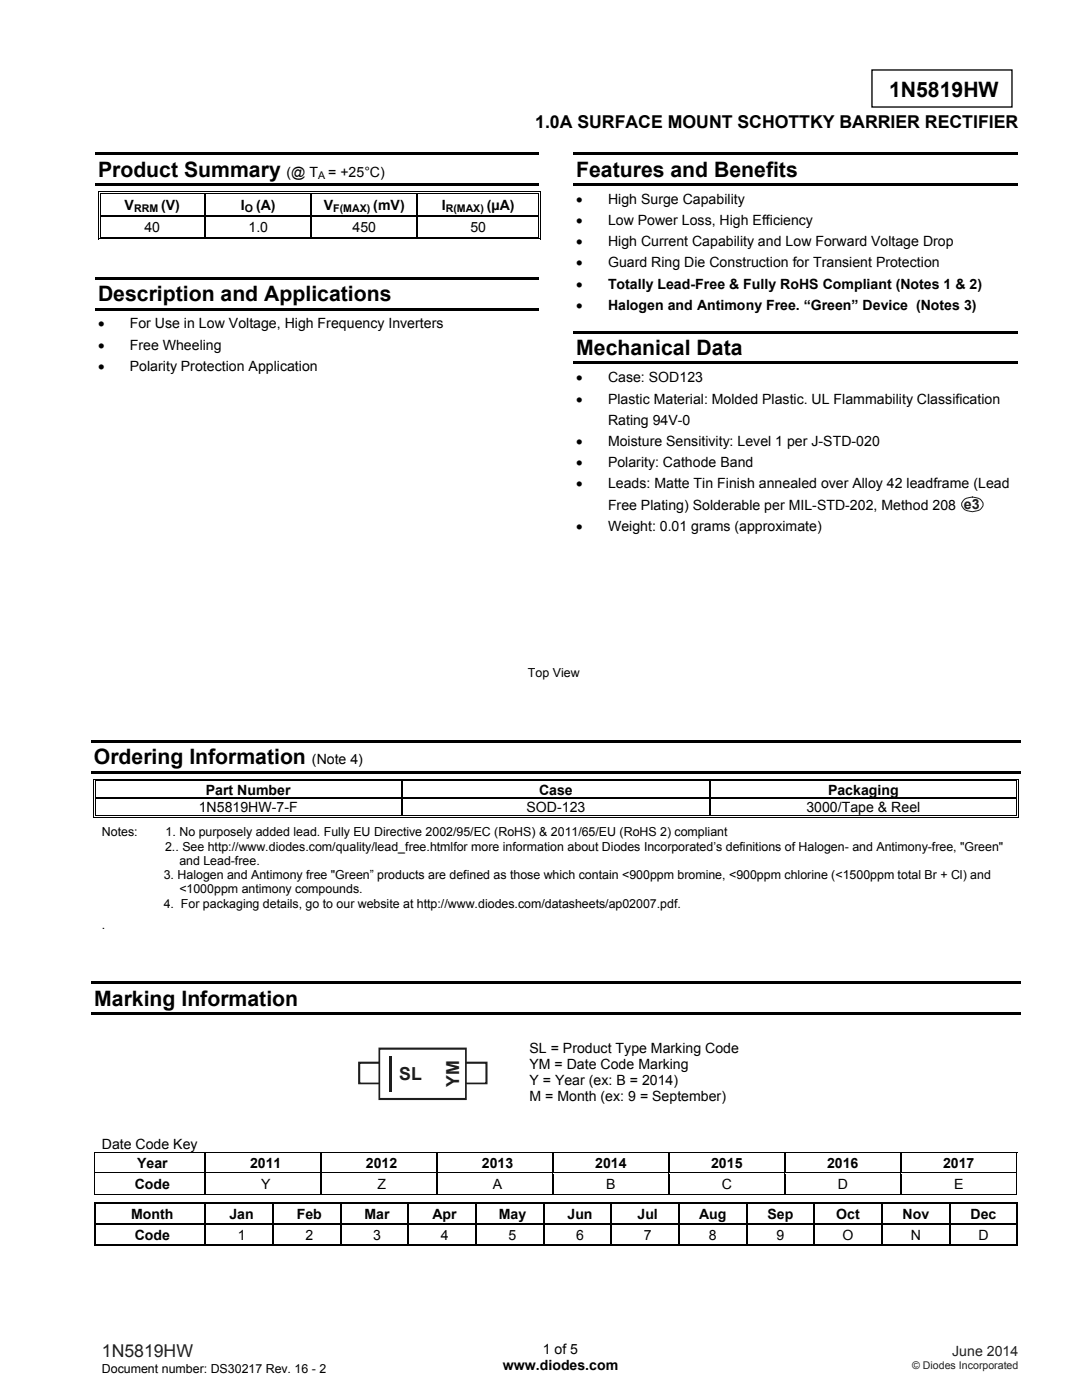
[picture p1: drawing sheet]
<svg xmlns="http://www.w3.org/2000/svg" width="216mm" height="279mm" viewBox="0 0 216 279" stroke-linecap="round" stroke-linejoin="round" font-family="sans-serif">
<defs><g id="words">
<g font-size="4.2">
<text x="177.4" y="19.3">1N5819HW</text>
<text x="19.6" y="35.3">Product Summary</text>
<text x="115" y="35.3">Features and Benefits</text>
<text x="19.6" y="60.2">Description and Applications</text>
<text x="115" y="70.9">Mechanical Data</text>
<text x="18.7" y="152.6">Ordering Information</text>
<text x="18.8" y="200.7">Marking Information</text>
</g>
<g font-size="3.6" fill="#1f1a17">
<text x="79.7" y="215.5">SL</text>
<text x="91.6" y="217" transform="rotate(-90 91.6 217)">YM</text>
</g>
<text font-size="3.5" x="106.8" y="25.6">1.0A SURFACE MOUNT SCHOTTKY BARRIER RECTIFIER</text>
<text font-size="3.5" fill="#231f20" x="20.3" y="270.9">1N5819HW</text>
<g font-size="2.8">
<text x="57.2" y="35.3">(@ T</text>
<text x="65.5" y="35.3">= +25°C)</text>
<text x="24.9" y="41.9">V</text>
<text x="32.2" y="41.9">(V)</text>
<text x="48.1" y="41.9">I</text>
<text x="51.1" y="41.9">(A)</text>
<text x="64.6" y="41.9">V</text>
<text x="74.5" y="41.9">(mV)</text>
<text x="88.2" y="41.9">I</text>
<text x="97.2" y="41.9">(µA)</text>
<text x="115" y="40.7">•</text>
<text x="121.3" y="40.7">High Surge Capability</text>
<text x="28.8" y="46.2">40</text>
<text x="49.6" y="46.2">1.0</text>
<text x="70.3" y="46.2">450</text>
<text x="93.9" y="46.2">50</text>
<text x="115" y="44.9">•</text>
<text x="121.3" y="44.9">Low Power Loss, High Efficiency</text>
<text x="115" y="49.1">•</text>
<text x="115" y="53.4">•</text>
<text x="121.3" y="49.1">High Current Capability and Low Forward Voltage Drop</text>
<text x="121.3" y="53.4">Guard Ring Die Construction for Transient Protection</text>
<text x="115" y="57.6">•</text>
<text x="121.3" y="57.6">Totally Lead-Free &amp; Fully RoHS Compliant (Notes 1 &amp; 2)</text>
<text x="19.6" y="65.6">•</text>
<text x="25.9" y="65.6">For Use in Low Voltage, High Frequency Inverters</text>
<text x="115" y="61.8">•</text>
<text x="121.3" y="61.8">Halogen and Antimony Free. “Green” Device (Notes 3)</text>
<text x="19.6" y="69.8">•</text>
<text x="25.9" y="69.8">Free Wheeling</text>
<text x="19.6" y="74">•</text>
<text x="25.9" y="74">Polarity Protection Application</text>
<text x="115" y="76.3">•</text>
<text x="121.3" y="76.3">Case: SOD123</text>
<text x="115" y="80.5">•</text>
<text x="121.3" y="80.5">Plastic Material: Molded Plastic. UL Flammability Classification</text>
<text x="115" y="89">•</text>
<text x="121.3" y="84.8">Rating 94V-0</text>
<text x="121.3" y="89">Moisture Sensitivity: Level 1 per J-STD-020</text>
<text x="115" y="93.2">•</text>
<text x="121.3" y="93.2">Polarity: Cathode Band</text>
<text x="115" y="97.5">•</text>
<text x="121.3" y="101.7">Free Plating) Solderable per MIL-STD-202, Method 208 e3</text>
<text x="121.3" y="97.5">Leads: Matte Tin Finish annealed over Alloy 42 leadframe (Lead</text>
<text x="115" y="105.9">•</text>
<text x="121.3" y="105.9">Weight: 0.01 grams (approximate)</text>
<text x="62.3" y="152.6">(Note 4)</text>
<text x="41.1" y="158.6">Part Number</text>
<text x="107.6" y="158.6">Case</text>
<text x="165.2" y="158.6">Packaging</text>
<text x="39.7" y="162.1">1N5819HW-7-F</text>
<text x="105" y="162.1">SOD-123</text>
<text x="160.9" y="162.1">3000/Tape &amp; Reel</text>
<text x="105.7" y="210.1">SL = Product Type Marking Code</text>
<text x="105.7" y="213.3">YM = Date Code Marking</text>
<text x="105.7" y="216.5">Y = Year (ex: B = 2014)</text>
<text x="105.7" y="219.8">M = Month (ex: 9 = September)</text>
<text x="20.3" y="229.2">Date Code Key</text>
<text x="27.4" y="233">Year</text>
<text x="49.9" y="233">2011</text>
<text x="73" y="233">2012</text>
<text x="96.2" y="233">2013</text>
<text x="118.8" y="233">2014</text>
<text x="141.9" y="233">2015</text>
<text x="165" y="233">2016</text>
<text x="188.2" y="233">2017</text>
<text x="26.9" y="237.2">Code</text>
<text x="52.1" y="237.2">Y</text>
<text x="75.3" y="237.2">Z</text>
<text x="98.4" y="237.2">A</text>
<text x="121" y="237.2">B</text>
<text x="144" y="237.2">C</text>
<text x="167.2" y="237.2">D</text>
<text x="190.4" y="237.2">E</text>
<text x="26.2" y="243.2">Month</text>
<text x="45.8" y="243.2">Jan</text>
<text x="59.2" y="243.2">Feb</text>
<text x="72.7" y="243.2">Mar</text>
<text x="86.3" y="243.2">Apr</text>
<text x="99.5" y="243.2">May</text>
<text x="113.2" y="243.2">Jun</text>
<text x="127.2" y="243.2">Jul</text>
<text x="139.5" y="243.2">Aug</text>
<text x="153.1" y="243.2">Sep</text>
<text x="166.9" y="243.2">Oct</text>
<text x="180.1" y="243.2">Nov</text>
<text x="193.7" y="243.2">Dec</text>
<text x="26.9" y="247.4">Code</text>
<text x="47.4" y="247.4">1</text>
<text x="61" y="247.4">2</text>
<text x="74.4" y="247.4">3</text>
<text x="88" y="247.4">4</text>
<text x="101.5" y="247.4">5</text>
<text x="115" y="247.4">6</text>
<text x="128.5" y="247.4">7</text>
<text x="141.4" y="247.4">8</text>
<text x="155" y="247.4">9</text>
<text x="168.1" y="247.4">O</text>
<text x="181.7" y="247.4">N</text>
<text x="195.2" y="247.4">D</text>
<text x="100.3" y="273.5">www.diodes.com</text>
<text x="108.3" y="270.2">1 of 5</text>
</g>
<text font-size="2.8" fill="#231f20" x="190" y="270.6">June 2014</text>
<g font-size="2.5">
<text x="105.3" y="135.1">Top View</text>
<text x="20.3" y="166.9">Notes:</text>
<text x="33" y="166.9">1. No purposely added lead. Fully EU Directive 2002/95/EC (RoHS) &amp; 2011/65/EU (RoHS 2) compliant</text>
<text x="32.9" y="169.8">2.. See http://www.diodes.com/quality/lead_free.htmlfor more information about Diodes Incorporated’s definitions of Halogen- and Antimony-free, &quot;Green&quot;</text>
<text x="35.8" y="172.6">and Lead-free.</text>
<text x="32.7" y="175.5">3. Halogen and Antimony free &quot;Green” products are defined as those which contain &lt;900ppm bromine, &lt;900ppm chlorine (&lt;1500ppm total Br + Cl) and</text>
<text x="35.8" y="178.3">&lt;1000ppm antimony compounds.</text>
<text x="20.3" y="185.4">.</text>
<text x="32.7" y="181.1">4. For packaging details, go to our website at http://www.diodes.com/datasheets/ap02007.pdf.</text>
<text x="20.3" y="274">Document number: DS30217 Rev. 16 - 2</text>
</g>
<g font-size="2.1">
<text x="63.5" y="35.6">A</text>
<text x="26.8" y="42.3">RRM</text>
<text x="48.9" y="42.3">O</text>
<text x="66.5" y="42.3">F(MAX)</text>
<text x="88.9" y="42.3">R(MAX)</text>
</g>
<text font-size="2.1" fill="#231f20" x="182" y="273.2">© Diodes Incorporated</text>
</g></defs>
<path d="M174 14h27.9v7.4h-27.9z" fill="none" stroke="#000" stroke-width=".26"/>
<g fill="#000">
<path d="M19 30.4h88.6v.6h-88.6zM19 36.6h88.6v.5h-88.6zM19.6 38.1h.1v.6h-.1zM19.6 38.1h.5v.2h-.5zM19.9 38.5h.2v.2h-.2zM40.9 38.7h.2zM40.9 38.1h.5v.2h-.5zM40.9 38.5h.5v.2h-.5zM62 38.7h.3zM62 38.1h.5v.2h-.5zM62 38.5h.5v.2h-.5zM83.1 38.7h.3z"/>
<path d="M83.1 38.1h.6v.2h-.6zM83.1 38.5h.6v.2h-.6zM107.4 38.1h.4v.2h-.4zM107.4 38.5h.1v.2h-.1zM107.7 38.1h.1v.6h-.1zM114.4 30.4h88.7v.6h-88.7zM114.4 36.6h88.7v.5h-88.7zM19 55.3h88.6v.5h-88.6zM19.6 43h.1v.3h-.1zM19.6 47.6h.5v.2h-.5zM19.9 43h.2v.3h-.2zM19.9 47.3h.2v.1h-.2z"/>
<path d="M40.9 43h.2v.3h-.2zM40.9 47.3h.5v.1h-.5zM62 43h.3v.3h-.3zM62 47.3h.5v.1h-.5zM83.1 43h.3v.3h-.3zM83.1 47.3h.6v.1h-.6zM107.4 43h.1v.3h-.1zM107.4 47.6h.4v.2h-.4zM107.4 47.3h.1v.1h-.1zM107.7 43h.1v.3h-.1zM107.7 47.3h.1v.5h-.1zM19 61.4h88.6v.6h-88.6z"/>
<path d="M114.4 66.1h88.7v.5h-88.7zM114.4 72.2h88.7v.5h-88.7zM18.2 147.7h185.5v.6h-185.5zM18.2 153.8h185.5v.6h-185.5zM18.6 155.4h.2v.6h-.2zM18.6 155.4h.5v.2h-.5zM18.6 159.2h.2v.3h-.2zM18.9 155.8h.2v.2h-.2zM18.9 155.8h.2v.1h-.2zM18.9 159.2h.2v.3h-.2zM80.2 155.9l.2 .1zM80.2 155.4h.5v.2h-.5z"/>
<path d="M80.2 155.8h.5v.1h-.5zM80.2 159.2h.2v.3h-.2zM141.5 155.9l.2 .1zM141.5 155.4h.5v.2h-.5zM141.5 155.8h.5v.1h-.5zM141.5 159.2h.2v.3h-.2zM202.8 155.4h.5v.2h-.5zM202.8 155.8h.1v.2h-.1zM202.8 155.8h.1v.1h-.1zM202.8 159.2h.1v.3h-.1zM203.1 155.4h.2v.6h-.2zM203.1 159.2h.2v.3h-.2z"/>
<path d="M18.6 163.1h.5v.1h-.5zM18.9 162.7h.2v.2h-.2zM80.2 162.7h.5v.2h-.5zM141.5 162.7h.5v.2h-.5zM141.5 163.1h.5v.1h-.5zM202.8 163.1h.5v.1h-.5zM202.8 162.7h.1v.2h-.1zM203.1 162.7h.2v.5h-.2zM18.3 195.9h185.4v.5h-185.4zM18.3 202h185.4v.5h-185.4z"/>
</g>
<g fill="none" stroke="#000" stroke-width=".2">
<path d="M19.7 38.7v4.3M20 38.7v4.3M20.1 38.2h20.8M20.1 38.6h20.8M41.4 38.2h20.6M41.4 38.6h20.6M62.5 38.2h20.6M62.5 38.6h20.6M83.7 38.2h23.7M83.7 38.6h23.7M107.5 38.7v4.3M107.8 38.7v4.3"/>
<path d="M19.7 43.3v4.5M20 43.3v4M20.1 47.7h87.3M20.1 47.3h20.8M41.4 47.3h20.6M62.5 47.3h20.6M83.7 47.3h23.7M107.5 43.3v4M107.8 43.3v4M18.7 156v3.2M18.7 159.5v3.7M19 156v3.2"/>
<path d="M19 159.5v3.2M19.1 155.5h61.1M19.1 155.9h61.1M80.7 155.5h60.8M80.7 155.9h60.8M142 155.5h60.8M142 155.9h60.8M202.8 156v3.2M202.8 159.5v3.2M203.2 156v3.2M203.2 159.5v3.2M19.1 163.2h122.4"/>
<path d="M19.1 162.8h61.1M80.7 162.8h60.8M142 163.2h60.8M142 162.8h60.8"/>
</g>
<g fill="none" stroke="#000" stroke-width=".25">
<path d="M41 38.7v4.3M62.1 38.7v4.3M83.3 38.7v4.3M20.1 43.1h20.8M41 43.3v4M41.1 43.1h20.9M62.1 43.3v4M62.3 43.1h20.8M83.3 43.3v4M83.4 43.1h24M19.1 159.3h61.1M80.3 156v3.2"/>
<path d="M80.3 159.5v3.2M80.4 159.3h61.1M141.6 156v3.2M141.6 159.5v3.2M141.7 159.3h61.1"/>
</g>
<g fill="#fff">
<path d="M18.9 230.1h21.9v3.9h-21.9z"/>
<path d="M19.6 230.1h20.7v3.9h-20.7z"/>
<path d="M41.1 230.1h22.9v3.9h-22.9z"/>
<path d="M41.7 230.1h21.7v3.9h-21.7z"/>
<path d="M64.2 230.1h22.9v3.9h-22.9z"/>
<path d="M64.8 230.1h21.7v3.9h-21.7z"/>
<path d="M87.3 230.1h22.9v3.9h-22.9z"/>
<path d="M87.9 230.1h21.7v3.9h-21.7z"/>
<path d="M110.5 230.1h22.8v3.9h-22.8z"/>
<path d="M111.1 230.1h21.7v3.9h-21.7z"/>
<path d="M133.6 230.1h22.9v3.9h-22.9z"/>
<path d="M134.2 230.1h21.7v3.9h-21.7z"/>
<path d="M156.7 230.1h22.9v3.9h-22.9z"/>
<path d="M157.3 230.1h21.7v3.9h-21.7z"/>
<path d="M179.9 230.1h22.9v3.9h-22.9z"/>
<path d="M180.4 230.1h21.8v3.9h-21.8z"/>
</g>
<path d="M18.8 229.9h.1v.1h-.1zM202.8 229.9h.2v.1h-.2z" fill="#000"/>
<path d="M18.8 230h184.2M18.9 230v4M202.9 230v4" fill="none" stroke="#000" stroke-width=".2"/>
<path d="M41 230v4M64.1 230v4M87.2 230v4M110.3 230v4M133.5 230v4M156.6 230v4M179.7 230v4" fill="none" stroke="#000" stroke-width=".25"/>
<g fill="#fff">
<path d="M18.9 234.3h21.9v3.9h-21.9z"/>
<path d="M19.6 234.3h20.7v3.9h-20.7z"/>
<path d="M41.1 234.3h22.9v3.9h-22.9z"/>
<path d="M41.7 234.3h21.7v3.9h-21.7z"/>
<path d="M64.2 234.3h22.9v3.9h-22.9z"/>
<path d="M64.8 234.3h21.7v3.9h-21.7z"/>
<path d="M87.3 234.3h22.9v3.9h-22.9z"/>
<path d="M87.9 234.3h21.7v3.9h-21.7z"/>
<path d="M110.5 234.3h22.8v3.9h-22.8z"/>
<path d="M111.1 234.3h21.7v3.9h-21.7z"/>
<path d="M133.6 234.3h22.9v3.9h-22.9z"/>
<path d="M134.2 234.3h21.7v3.9h-21.7z"/>
<path d="M156.7 234.3h22.9v3.9h-22.9z"/>
<path d="M157.3 234.3h21.7v3.9h-21.7z"/>
<path d="M179.9 234.3h22.9v3.9h-22.9z"/>
<path d="M180.4 234.3h21.8v3.9h-21.8z"/>
</g>
<path d="M18.8 234h.1v.3h-.1z" fill="#000"/>
<path d="M18.9 234.1h21.9" fill="none" stroke="#000" stroke-width=".25"/>
<path d="M18.9 234.3h21.9z" fill="#fff"/>
<path d="M40.8 234h.3v.3h-.3z" fill="#000"/>
<path d="M41.1 234.1h22.9" fill="none" stroke="#000" stroke-width=".25"/>
<path d="M41.1 234.3h22.9z" fill="#fff"/>
<path d="M64 234h.2v.3h-.2z" fill="#000"/>
<path d="M64.2 234.1h22.9" fill="none" stroke="#000" stroke-width=".25"/>
<path d="M64.2 234.3h22.9z" fill="#fff"/>
<path d="M87.1 234h.2v.3h-.2z" fill="#000"/>
<path d="M87.3 234.1h22.9" fill="none" stroke="#000" stroke-width=".25"/>
<path d="M87.3 234.3h22.9z" fill="#fff"/>
<path d="M110.2 234h.3v.3h-.3z" fill="#000"/>
<path d="M110.5 234.1h22.8" fill="none" stroke="#000" stroke-width=".25"/>
<path d="M110.5 234.3h22.8z" fill="#fff"/>
<path d="M133.3 234h.3v.3h-.3z" fill="#000"/>
<path d="M133.6 234.1h22.9" fill="none" stroke="#000" stroke-width=".25"/>
<path d="M133.6 234.3h22.9z" fill="#fff"/>
<path d="M156.5 234h.2v.3h-.2z" fill="#000"/>
<path d="M156.7 234.1h22.9" fill="none" stroke="#000" stroke-width=".25"/>
<path d="M156.7 234.3h22.9z" fill="#fff"/>
<path d="M179.6 234h.3v.3h-.3z" fill="#000"/>
<path d="M179.9 234.1h22.9" fill="none" stroke="#000" stroke-width=".25"/>
<path d="M179.9 234.3h22.9z" fill="#fff"/>
<g fill="#000">
<path d="M202.8 234h.2v.3h-.2zM202.8 238.2h.2v.2h-.2zM18.7 240h.3v.3h-.3zM18.7 244.2h.3v.3h-.3zM40.8 240h.3v.3h-.3zM40.8 244.2h.3v.3h-.3zM54.3 240h.3v.3h-.3zM54.3 244.2h.3v.3h-.3zM67.8 240h.3v.3h-.3zM67.8 244.2h.3v.3h-.3zM81.3 240h.3v.3h-.3zM81.3 244.2h.3v.3h-.3z"/>
<path d="M94.8 240h.3v.3h-.3zM94.8 244.2h.3v.3h-.3zM108.3 240h.3v.3h-.3zM108.3 244.2h.3v.3h-.3zM121.9 240h.2v.3h-.2zM121.9 244.2h.2v.3h-.2zM135.4 240h.2v.3h-.2zM135.4 244.2h.2v.3h-.2zM148.8 240h.3v.3h-.3zM148.8 244.2h.3v.3h-.3zM162.4 240h.2v.3h-.2zM162.4 244.2h.2v.3h-.2z"/>
<path d="M175.9 240h.2v.3h-.2zM175.9 244.2h.2v.3h-.2zM189.4 240h.2v.3h-.2zM189.4 244.2h.2v.3h-.2zM202.9 240h.2v.3h-.2zM202.9 244.2h.2v.3h-.2zM202.9 248.4h.2v.3h-.2z"/>
</g>
<path d="M18.8 238.3h184M18.9 234.3v4.1M202.9 234.3v4.1" fill="none" stroke="#000" stroke-width=".2"/>
<g fill="none" stroke="#000" stroke-width=".25">
<path d="M41 234.3v3.9M64.1 234.3v3.9M87.2 234.3v3.9M110.3 234.3v3.9M133.5 234.3v3.9M156.6 234.3v3.9M179.7 234.3v3.9M18.7 240.1h22.1M18.7 248.6h22.1M18.9 240.3v3.9M18.9 244.5v4.2M19 244.4h21.8"/>
<path d="M41 240.3v3.9M41 244.5v4.2M41.1 240.1h13.2M41.1 244.4h13.2M41.1 248.6h13.2M54.5 240.3v3.9M54.5 244.5v4.2M54.6 240.1h13.2M54.6 244.4h13.2M54.6 248.6h13.2M68 240.3v3.9M68 244.5v4.2"/>
<path d="M68.1 240.1h13.2M68.1 244.4h13.2M68.1 248.6h13.2M81.4 240.3v3.9M81.4 244.5v4.2M81.6 240.1h13.2M81.6 244.4h13.2M81.6 248.6h13.2M95 240.3v3.9M95 244.5v4.2M95.1 240.1h13.2M95.1 244.4h13.2"/>
<path d="M95.1 248.6h13.2M108.5 240.3v3.9M108.5 244.5v4.2M108.6 240.1h13.3M108.6 244.4h13.3M108.6 248.6h13.3M122 240.3v3.9M122 244.5v4.2M122.1 240.1h13.3M122.1 244.4h13.3M122.1 248.6h13.3M135.5 240.3v3.9"/>
<path d="M135.5 244.5v4.2M135.6 240.1h13.2M135.6 244.4h13.2M135.6 248.6h13.2M149 240.3v3.9M149 244.5v4.2M149.1 240.1h13.3M149.1 244.4h13.3M149.1 248.6h13.3M162.5 240.3v3.9M162.5 244.5v4.2M162.6 240.1h13.3"/>
<path d="M162.6 244.4h13.3M162.6 248.6h13.3M176 240.3v3.9M176 244.5v4.2M176.1 240.1h13.3M176.1 244.4h13.3M176.1 248.6h13.3M189.5 240.3v3.9M189.5 244.5v4.2M189.6 240.1h13.3M189.6 244.4h13.3M189.6 248.6h13.3"/>
<path d="M203 240.3v3.9M203 244.5v4.2"/>
</g>
<path d="M75.7 209.3h17.3v10h-17.3z" fill="#fff"/>
<g fill="#1f1a17">
<path d="M77.6 210.8h.6v7.1h-.6z"/>
<path d="M75.5 209.3h.4v10h-.4zM75.5 209.1h.2v.2h-.2zM75.7 209.1h17.3v.4h-17.3zM93 209.1h.1v.2h-.1zM92.8 209.3h.3v10h-.3zM93 219.3h.1v.2h-.1zM75.7 219.1h17.3v.4h-17.3zM75.5 219.3h.2v.2h-.2z"/>
<path d="M93 216h4v.4h-4zM97 216.2h.3v.2h-.3zM96.9 212.1h.4v4.1h-.4zM97 211.9h.3v.2h-.3zM93 211.9h4v.4h-4z"/>
<path d="M71.7 216h4v.4h-4zM71.5 216.2h.2v.2h-.2zM71.5 212.1h.4v4.1h-.4zM71.5 211.9h.2v.2h-.2zM71.7 211.9h4v.4h-4z"/>
</g>
<path d="M192.2 99.9a2.58 2.58 0 0 1 4 .5 1.46 1.46 0 0 1-1.3 1.6l-.9 .1-.4-.1a1.58 1.58 0 0 1-1.7-1.6z" fill="none" stroke="#1f1a17" stroke-width=".2"/>
<use href="#words"/>
</svg>
